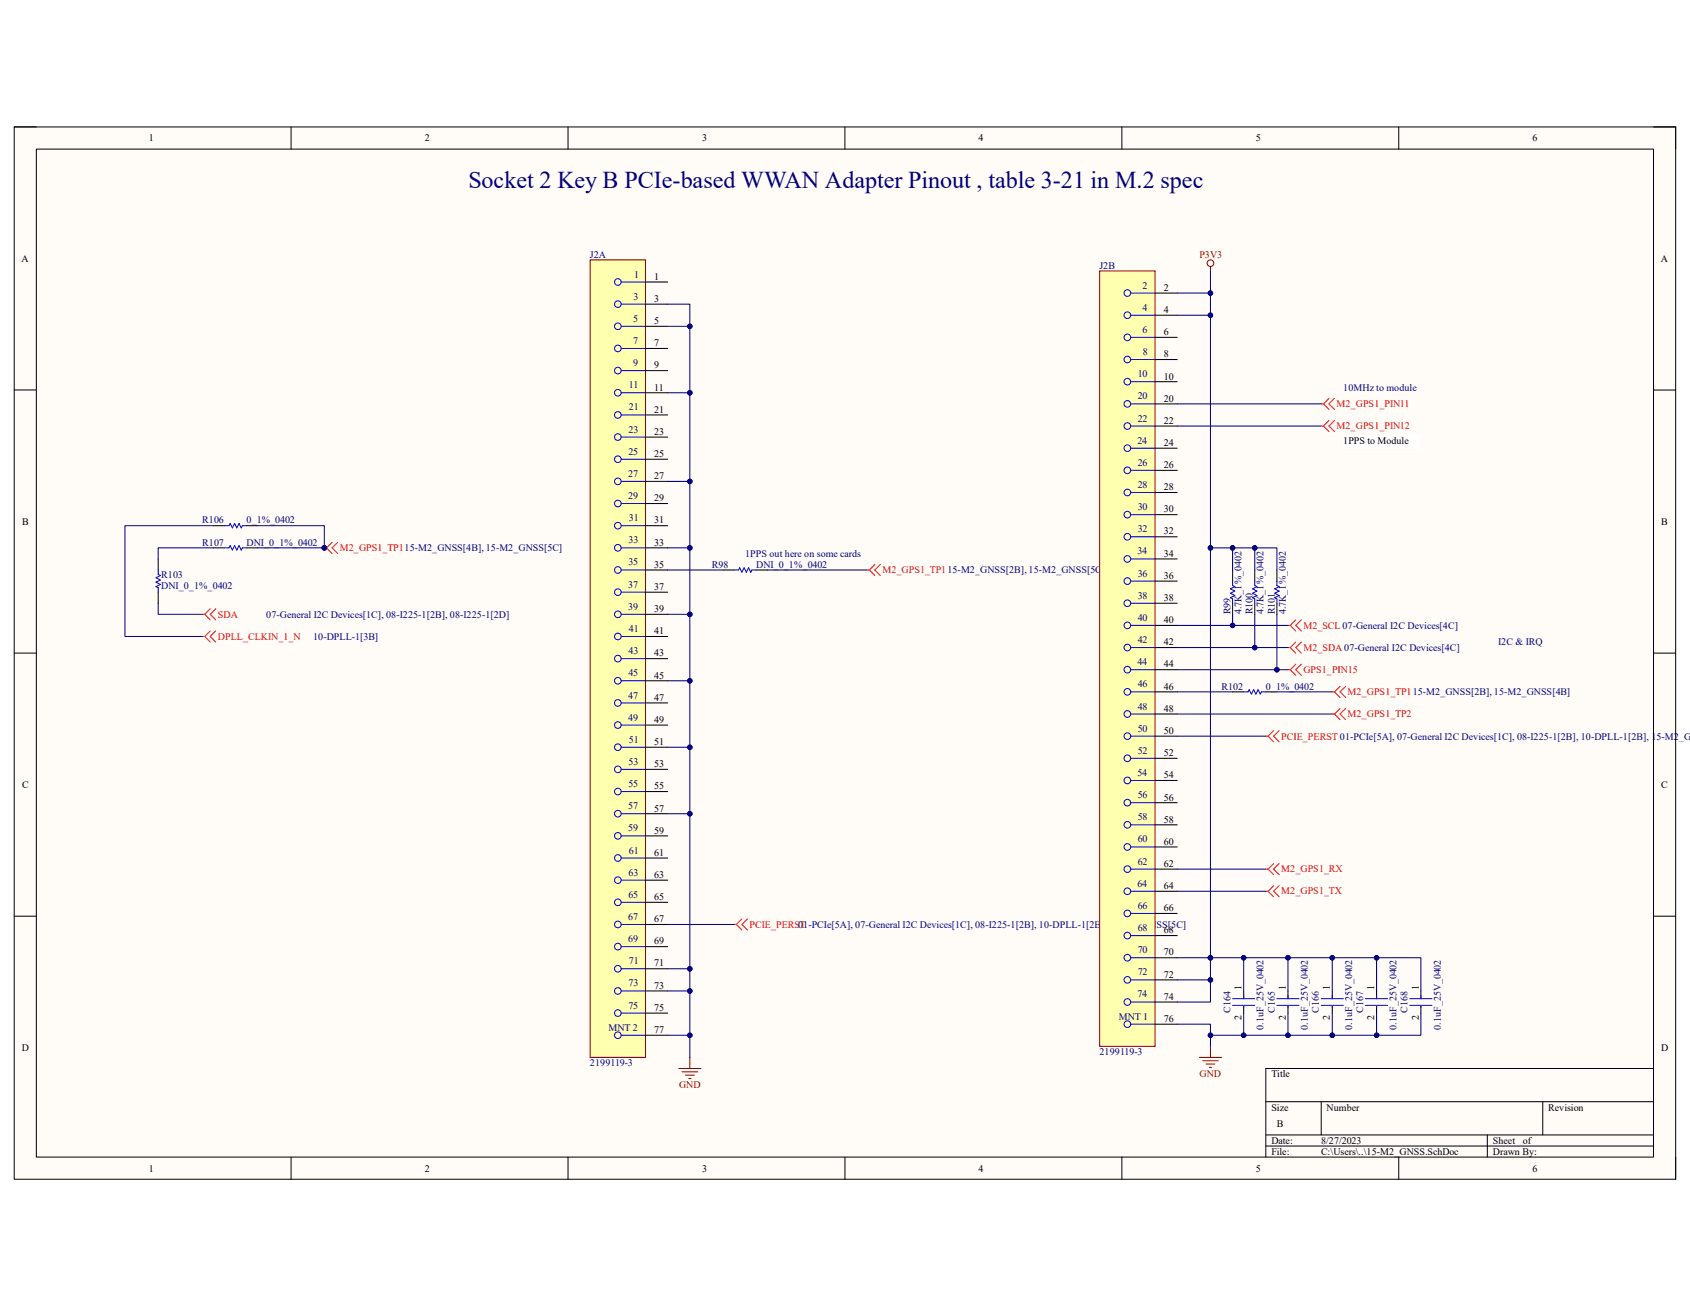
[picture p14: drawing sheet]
<svg xmlns="http://www.w3.org/2000/svg" width="279mm" height="216mm" viewBox="0 0 279 216" stroke-linecap="round" stroke-linejoin="round" font-family="sans-serif">
<defs><g id="words">
<text font-size="4" fill="#000080" x="77.4" y="31.1">Socket 2 Key B PCIe-based WWAN Adapter Pinout , table 3-21 in M.2 spec</text>
<g font-size="1.7">
<text x="24.6" y="23.4">1</text>
<text x="70.2" y="23.4">2</text>
<text x="116.1" y="23.4">3</text>
<text x="161.8" y="23.4">4</text>
<text x="207.6" y="23.4">5</text>
<text x="253.4" y="23.4">6</text>
<text x="3.6" y="43.3">A</text>
<text x="108.2" y="46.2">1</text>
<text x="274.6" y="43.3">A</text>
<text x="108.2" y="49.9">3</text>
<text x="108.2" y="53.6">5</text>
<text x="192.4" y="48.1">2</text>
<text x="192.4" y="51.7">4</text>
<text x="108.2" y="57.2">7</text>
<text x="192.4" y="55.4">6</text>
<text x="192.4" y="59.1">8</text>
<text x="108.2" y="60.9">9</text>
<text x="108.2" y="64.6">11</text>
<text x="192.4" y="62.7">10</text>
<text x="108.2" y="68.2">21</text>
<text x="108.2" y="71.9">23</text>
<text x="192.4" y="66.4">20</text>
<text x="192.4" y="70.1">22</text>
<text x="108.2" y="75.6">25</text>
<text x="192.4" y="73.7">24</text>
<text x="192.4" y="77.4">26</text>
<text x="222.1" y="73.4">1PPS to Module</text>
<text x="108.2" y="79.2">27</text>
<text x="108.2" y="82.9">29</text>
<text x="192.4" y="81">28</text>
<text x="3.6" y="86.7">B</text>
<text x="108.2" y="86.5">31</text>
<text x="192.4" y="84.7">30</text>
<text x="192.4" y="88.3">32</text>
<text x="274.7" y="86.7">B</text>
<text x="108.2" y="90.2">33</text>
<text x="108.2" y="93.9">35</text>
<text x="192.4" y="92">34</text>
<text x="192.4" y="95.7">36</text>
<text x="108.2" y="97.5">37</text>
<text x="108.2" y="101.2">39</text>
<text x="192.4" y="99.4">38</text>
<text x="108.2" y="104.9">41</text>
<text x="192.4" y="103">40</text>
<text x="192.4" y="106.7">42</text>
<text x="108.2" y="108.5">43</text>
<text x="108.2" y="112.2">45</text>
<text x="192.4" y="110.3">44</text>
<text x="108.2" y="115.8">47</text>
<text x="108.2" y="119.5">49</text>
<text x="192.4" y="114">46</text>
<text x="192.4" y="117.6">48</text>
<text x="108.2" y="123.1">51</text>
<text x="192.4" y="121.3">50</text>
<text x="192.4" y="125">52</text>
<text x="3.6" y="130.3">C</text>
<text x="108.2" y="126.8">53</text>
<text x="108.2" y="130.5">55</text>
<text x="192.4" y="128.7">54</text>
<text x="274.7" y="130.3">C</text>
<text x="108.2" y="134.2">57</text>
<text x="108.2" y="137.8">59</text>
<text x="192.4" y="132.3">56</text>
<text x="192.4" y="136">58</text>
<text x="108.2" y="141.5">61</text>
<text x="192.4" y="139.7">60</text>
<text x="192.4" y="143.3">62</text>
<text x="108.2" y="145.1">63</text>
<text x="108.2" y="148.8">65</text>
<text x="192.4" y="147">64</text>
<text x="108.2" y="152.4">67</text>
<text x="192.4" y="150.6">66</text>
<text x="192.4" y="154.3">68</text>
<text x="108.2" y="156.1">69</text>
<text x="108.2" y="159.8">71</text>
<text x="192.4" y="157.9">70</text>
<text x="192.4" y="161.6">72</text>
<text x="108.2" y="163.4">73</text>
<text x="108.2" y="167.1">75</text>
<text x="192.4" y="165.3">74</text>
<text x="205.2" y="163.6" transform="rotate(-90 205.2 163.6)">1</text>
<text x="212.6" y="163.6" transform="rotate(-90 212.6 163.6)">1</text>
<text x="219.9" y="163.6" transform="rotate(-90 219.9 163.6)">1</text>
<text x="227.2" y="163.6" transform="rotate(-90 227.2 163.6)">1</text>
<text x="234.6" y="163.6" transform="rotate(-90 234.6 163.6)">1</text>
<text x="3.6" y="173.7">D</text>
<text x="108.2" y="170.8">77</text>
<text x="192.4" y="169">76</text>
<text x="205.2" y="168.6" transform="rotate(-90 205.2 168.6)">2</text>
<text x="212.6" y="168.6" transform="rotate(-90 212.6 168.6)">2</text>
<text x="219.9" y="168.6" transform="rotate(-90 219.9 168.6)">2</text>
<text x="227.2" y="168.6" transform="rotate(-90 227.2 168.6)">2</text>
<text x="234.6" y="168.6" transform="rotate(-90 234.6 168.6)">2</text>
<text x="274.6" y="173.7">D</text>
<text x="210.2" y="178.1">Title</text>
<text x="210.2" y="183.6">Size</text>
<text x="219.3" y="183.6">Number</text>
<text x="256" y="183.6">Revision</text>
<text x="210.2" y="189.1">Date:</text>
<text x="210.2" y="190.9">File:</text>
<text x="211.1" y="186.4">B</text>
<text x="218.4" y="189.1">8/27/2023</text>
<text x="218.4" y="190.9">C:\Users\..\15-M2_GNSS.SchDoc</text>
<text x="246.8" y="189.1">Sheet</text>
<text x="246.8" y="190.9">Drawn By:</text>
<text x="251.8" y="189.1">of</text>
<text x="24.6" y="193.7">1</text>
<text x="70.2" y="193.7">2</text>
<text x="116.1" y="193.7">3</text>
<text x="161.8" y="193.7">4</text>
<text x="207.6" y="193.7">5</text>
<text x="253.4" y="193.7">6</text>
</g>
<g font-size="1.7" fill="#000080">
<text x="97.5" y="42.6">J2A</text>
<text x="104.8" y="45.9">1</text>
<text x="181.8" y="44.4">J2B</text>
<text x="188.9" y="47.7">2</text>
<text x="104.7" y="53.2">5</text>
<text x="104.7" y="49.5">3</text>
<text x="188.9" y="51.4">4</text>
<text x="104.7" y="56.9">7</text>
<text x="188.9" y="55">6</text>
<text x="188.9" y="58.7">8</text>
<text x="104" y="64.2">11</text>
<text x="104.7" y="60.5">9</text>
<text x="188.1" y="62.4">10</text>
<text x="222.1" y="64.6">10MHz to module</text>
<text x="103.9" y="71.5">23</text>
<text x="104" y="67.9">21</text>
<text x="188.1" y="66">20</text>
<text x="188.1" y="69.7">22</text>
<text x="103.9" y="75.2">25</text>
<text x="188" y="73.4">24</text>
<text x="188.1" y="77">26</text>
<text x="103.8" y="78.8">27</text>
<text x="103.8" y="82.5">29</text>
<text x="188.1" y="80.7">28</text>
<text x="33.4" y="86.5">R106</text>
<text x="40.8" y="86.5">0_1%_0402</text>
<text x="103.9" y="89.8">33</text>
<text x="104" y="86.1">31</text>
<text x="188.1" y="84.3">30</text>
<text x="188.1" y="88">32</text>
<text x="26.7" y="95.5">R103</text>
<text x="33.4" y="90.2">R107</text>
<text x="40.8" y="90.2">DNI_0_1%_0402</text>
<text x="103.9" y="93.5">35</text>
<text x="117.7" y="93.9">R98</text>
<text x="123.2" y="92">1PPS out here on some cards</text>
<text x="125" y="93.9">DNI_0_1%_0402</text>
<text x="188" y="91.7">34</text>
<text x="188.1" y="95.3">36</text>
<text x="26.7" y="97.3">DNI_0_1%_0402</text>
<text x="103.8" y="97.2">37</text>
<text x="103.8" y="100.8">39</text>
<text x="188.1" y="99">38</text>
<text x="203.4" y="101.6" transform="rotate(-90 203.4 101.6)">R99</text>
<text x="205.2" y="101.6" transform="rotate(-90 205.2 101.6)">4.7K_1%_0402</text>
<text x="207.1" y="101.6" transform="rotate(-90 207.1 101.6)">R100</text>
<text x="208.9" y="101.6" transform="rotate(-90 208.9 101.6)">4.7K_1%_0402</text>
<text x="210.7" y="101.6" transform="rotate(-90 210.7 101.6)">R101</text>
<text x="212.6" y="101.6" transform="rotate(-90 212.6 101.6)">4.7K_1%_0402</text>
<text x="44" y="102.1">07-General I2C Devices[1C], 08-I225-1[2B], 08-I225-1[2D]</text>
<text x="51.8" y="105.7">10-DPLL-1[3B]</text>
<text x="104" y="104.5">41</text>
<text x="188.1" y="102.7">40</text>
<text x="188.1" y="106.3">42</text>
<text x="247.7" y="106.7">I2C &amp; IRQ</text>
<text x="103.9" y="111.8">45</text>
<text x="103.9" y="108.2">43</text>
<text x="188" y="110">44</text>
<text x="188.1" y="113.6">46</text>
<text x="103.8" y="115.5">47</text>
<text x="103.8" y="119.1">49</text>
<text x="188.1" y="117.3">48</text>
<text x="201.9" y="114">R102</text>
<text x="209.3" y="114">0_1%_0402</text>
<text x="104" y="122.8">51</text>
<text x="188.1" y="120.9">50</text>
<text x="188.1" y="124.6">52</text>
<text x="103.9" y="130.1">55</text>
<text x="103.9" y="126.4">53</text>
<text x="188" y="128.3">54</text>
<text x="188.1" y="132">56</text>
<text x="103.8" y="133.8">57</text>
<text x="103.8" y="137.5">59</text>
<text x="188.1" y="135.6">58</text>
<text x="104" y="141.1">61</text>
<text x="188.1" y="139.3">60</text>
<text x="188.1" y="142.9">62</text>
<text x="103.9" y="148.4">65</text>
<text x="103.9" y="144.8">63</text>
<text x="188" y="146.6">64</text>
<text x="103.8" y="152.1">67</text>
<text x="103.8" y="155.7">69</text>
<text x="132" y="153.4">01-PCIe[5A], 07-General I2C Devices[1C], 08-I225-1[2B], 10-DPLL-1[2B], 15-M2_GNSS[5C]</text>
<text x="188.1" y="150.2">66</text>
<text x="188.1" y="153.9">68</text>
<text x="104" y="159.4">71</text>
<text x="188.1" y="157.6">70</text>
<text x="188.1" y="161.2">72</text>
<text x="103.9" y="166.8">75</text>
<text x="103.9" y="163.1">73</text>
<text x="188" y="164.9">74</text>
<text x="203.4" y="167.5" transform="rotate(-90 203.4 167.5)">C164</text>
<text x="210.7" y="167.5" transform="rotate(-90 210.7 167.5)">C165</text>
<text x="218.1" y="167.5" transform="rotate(-90 218.1 167.5)">C166</text>
<text x="225.4" y="167.5" transform="rotate(-90 225.4 167.5)">C167</text>
<text x="232.7" y="167.5" transform="rotate(-90 232.7 167.5)">C168</text>
<text x="100.6" y="170.4">MNT 2</text>
<text x="185" y="168.6">MNT 1</text>
<text x="208.9" y="170.2" transform="rotate(-90 208.9 170.2)">0.1uF_25V_0402</text>
<text x="216.2" y="170.2" transform="rotate(-90 216.2 170.2)">0.1uF_25V_0402</text>
<text x="223.6" y="170.2" transform="rotate(-90 223.6 170.2)">0.1uF_25V_0402</text>
<text x="230.9" y="170.2" transform="rotate(-90 230.9 170.2)">0.1uF_25V_0402</text>
<text x="238.2" y="170.2" transform="rotate(-90 238.2 170.2)">0.1uF_25V_0402</text>
<text x="97.5" y="176.3">2199119-3</text>
<text x="181.8" y="174.4">2199119-3</text>
</g>
<g font-size="1.7" fill="#800000">
<text x="198.3" y="42.6">P3V3</text>
<text x="112.3" y="179.9">GND</text>
<text x="198.3" y="178.1">GND</text>
</g>
<g font-size="1.7" fill="#f00">
<text x="221" y="67.3">M2_GPS1_PIN11</text>
<text x="221" y="71">M2_GPS1_PIN12</text>
<text x="56.2" y="91.1">M2_GPS1_TP115-M2_GNSS[4B], 15-M2_GNSS[5C]</text>
<text x="145.9" y="94.8">M2_GPS1_TP115-M2_GNSS[2B], 15-M2_GNSS[5C]</text>
<text x="36" y="102.1">SDA</text>
<text x="36" y="105.7">DPLL_CLKIN_1_N</text>
<text x="215.5" y="103.9">M2_SCL 07-General I2C Devices[4C]</text>
<text x="215.5" y="107.6">M2_SDA 07-General I2C Devices[4C]</text>
<text x="215.5" y="111.3">GPS1_PIN15</text>
<text x="222.8" y="118.6">M2_GPS1_TP2</text>
<text x="222.8" y="114.9">M2_GPS1_TP115-M2_GNSS[2B], 15-M2_GNSS[4B]</text>
<text x="211.8" y="122.3">PCIE_PERST 01-PCIe[5A], 07-General I2C Devices[1C], 08-I225-1[2B], 10-DPLL-1[2B], 15-M2_GN</text>
<text x="211.8" y="144.2">M2_GPS1_RX</text>
<text x="211.8" y="147.9">M2_GPS1_TX</text>
<text x="123.9" y="153.4">PCIE_PERST</text>
</g>
</g></defs>
<path d="M2.3 21h274.7v173.9h-274.7z" fill-rule="evenodd" fill="#fffcf8"/>
<path d="M2.3 21h274.7v173.9h-274.7z" fill="none" stroke="#000" stroke-width=".17"/>
<path d="M6 24.6h267.4v166.7h-267.4z" fill-rule="evenodd" fill="#fffcf8"/>
<g fill="none" stroke="#000" stroke-width=".17">
<path d="M2.3 21h3.7M6 24.6h267.4v166.7h-267.4zM48.1 21v3.6M93.9 21v3.6M139.7 21v3.6M185.5 21v3.6M231.2 21v3.6M273.4 21h3.6v3.6M2.3 64.5h3.7M273.4 64.5h3.6M2.3 108h3.7M273.4 108h3.6"/>
<path d="M2.3 151.5h3.7M273.4 151.5h3.6M273.4 176.6h-64.1v14.7M48.1 191.3v3.6M93.9 191.3v3.6M139.7 191.3v3.6M185.5 191.3v3.6M209.3 182.1h64.1M209.3 187.6h64.1M209.3 189.5h64.1M218.4 182.1v5.5M231.2 191.3v3.6"/>
<path d="M245.9 187.6v3.7M255.1 182.1v5.5M277 191.3v3.6"/>
</g>
<g fill="none" stroke="#800000" stroke-width=".17">
<path d="M200.1 44.1v.7M112.2 176.6h3.7M112.8 177.2h2.5M113.3 177.7h1.5M113.9 178.3h.3M114 174.8v1.8M198.3 174.8h3.7M198.8 175.4h2.6M199.4 175.9h1.5M199.9 176.5h.4M200.1 173v1.8"/>
<circle cx="200.1" cy="43.5" r=".55"/>
</g>
<g fill="none" stroke="#f00" stroke-width=".17">
<path d="M218.4 66.8h.4M218.4 70.4h.4M218.8 66.8l.9 .9M218.8 70.4l.9 .9M219.7 65.8l-.9 1M219.7 69.5l-.9 .9M220.6 65.8l-.9 1 .9 .9M220.6 69.5l-.9 .9 .9 .9M143.3 94.2h.4M143.7 94.2l.9 .9M144.6 93.3l-.9 .9M145.5 93.3l-.9 .9 .9 .9"/>
<path d="M212.9 103.4h.4M212.9 107.1h.4M212.9 110.7h.4M213.3 103.4l.9 .9M213.3 107.1l.9 .9M213.3 110.7l.9 .9M214.2 102.5l-.9 .9M214.2 106.1l-.9 1M214.2 109.8l-.9 .9M215.1 109.8l-.9 .9 .9 .9M215.1 102.5l-.9 .9 .9 .9M215.1 106.1l-.9 1 .9 .9"/>
<path d="M220.3 118h.3M220.6 118l.9 1M221.5 117.1l-.9 .9M222.5 117.1l-1 .9 1 1M209.3 121.7h.3M209.6 121.7l1 .9M210.6 120.8l-1 .9M211.5 120.8l-.9 .9 .9 .9M121.4 152.8h.3M121.7 152.8l1 .9M122.7 151.9l-1 .9M123.6 151.9l-.9 .9 .9 .9"/>
<path d="M209.3 143.7h.3M209.3 147.3h.3M209.6 143.7l1 .9M209.6 147.3l1 1M210.6 142.8l-1 .9M210.6 146.4l-1 .9M211.5 142.8l-.9 .9 .9 .9M211.5 146.4l-.9 .9 .9 1"/>
</g>
<path d="M97.6 43h9.1v131.8h-9.1z" fill-rule="evenodd" fill="#ffffb0"/>
<path d="M97.6 43h9.1v131.8h-9.1z" fill="none" stroke="#800000" stroke-width=".17"/>
<g fill="none" stroke="#00f" stroke-width=".17">
<path d="M102.7 46.6h4M102.7 50.3h4M102.7 53.9h4M102.7 57.6h4M102.7 61.3h4M102.7 64.9h4M102.7 68.6h4M102.7 72.3h4M102.7 75.9h4M102.7 79.6h4M102.7 83.2h4M102.7 86.9h4"/>
<path d="M102.7 90.6h4M102.7 94.2h4M102.7 97.9h4M102.7 101.6h4M102.7 105.2h4M102.7 108.9h4M102.7 112.5h4M102.7 116.2h4M102.7 119.9h4M102.7 123.5h4M102.7 127.2h4M102.7 130.9h4"/>
<path d="M102.7 134.5h4M102.7 138.2h4M102.7 141.8h4M102.7 145.5h4M102.7 149.2h4M102.7 152.8h4M102.7 156.5h4M102.7 160.2h4M102.7 163.8h4M102.7 167.5h4M102.7 171.1h4"/>
<circle cx="102.1" cy="46.6" r=".55"/>
<circle cx="102.1" cy="57.6" r=".55"/>
<circle cx="102.1" cy="50.3" r=".55"/>
<circle cx="102.1" cy="53.9" r=".55"/>
<circle cx="102.1" cy="61.3" r=".55"/>
<circle cx="102.1" cy="64.9" r=".55"/>
<circle cx="102.1" cy="68.6" r=".55"/>
<circle cx="102.1" cy="72.3" r=".55"/>
<circle cx="102.1" cy="75.9" r=".55"/>
<circle cx="102.1" cy="79.6" r=".55"/>
<circle cx="102.1" cy="90.6" r=".55"/>
<circle cx="102.1" cy="86.9" r=".55"/>
<circle cx="102.1" cy="97.9" r=".55"/>
<circle cx="102.1" cy="94.2" r=".55"/>
<circle cx="102.1" cy="83.2" r=".55"/>
<circle cx="102.1" cy="101.6" r=".55"/>
<circle cx="102.1" cy="116.2" r=".55"/>
<circle cx="102.1" cy="119.9" r=".55"/>
<circle cx="102.1" cy="105.2" r=".55"/>
<circle cx="102.1" cy="108.9" r=".55"/>
<circle cx="102.1" cy="112.5" r=".55"/>
<circle cx="102.1" cy="130.9" r=".55"/>
<circle cx="102.1" cy="134.5" r=".55"/>
<circle cx="102.1" cy="138.2" r=".55"/>
<circle cx="102.1" cy="123.5" r=".55"/>
<circle cx="102.1" cy="127.2" r=".55"/>
<circle cx="102.1" cy="156.5" r=".55"/>
<circle cx="102.1" cy="141.8" r=".55"/>
<circle cx="102.1" cy="152.8" r=".55"/>
<circle cx="102.1" cy="145.5" r=".55"/>
<circle cx="102.1" cy="149.2" r=".55"/>
<circle cx="102.1" cy="171.1" r=".55"/>
<circle cx="102.1" cy="160.1" r=".55"/>
<circle cx="102.1" cy="167.5" r=".55"/>
<circle cx="102.1" cy="163.8" r=".55"/>
</g>
<g fill="none" stroke="#000" stroke-width=".17">
<path d="M106.7 46.6h3.7M106.7 50.3h3.7M106.7 53.9h3.7M106.7 57.6h3.7M106.7 61.3h3.7M106.7 64.9h3.7M106.7 68.6h3.7M106.7 72.3h3.7M106.7 75.9h3.7M106.7 79.6h3.7M106.7 83.2h3.7M106.7 86.9h3.7"/>
<path d="M106.7 90.6h3.7M106.7 94.2h3.7M106.7 97.9h3.7M106.7 101.6h3.7M106.7 105.2h3.7M106.7 108.9h3.7M106.7 112.5h3.7M106.7 116.2h3.7M106.7 119.9h3.7M106.7 123.5h3.7M106.7 127.2h3.7M106.7 130.9h3.7"/>
<path d="M106.7 134.5h3.7M106.7 138.2h3.7M106.7 141.8h3.7M106.7 145.5h3.7M106.7 149.2h3.7M106.7 152.8h3.7M106.7 156.5h3.7M106.7 160.2h3.7M106.7 163.8h3.7M106.7 167.5h3.7M106.7 171.1h3.7"/>
</g>
<path d="M181.8 44.8h9.2v128.2h-9.2z" fill-rule="evenodd" fill="#ffffb0"/>
<path d="M181.8 44.8h9.2v128.2h-9.2z" fill="none" stroke="#800000" stroke-width=".17"/>
<g fill="none" stroke="#00f" stroke-width=".17">
<path d="M186.9 48.5h4.1M186.9 52.1h4.1M186.9 55.8h4.1M186.9 59.4h4.1M186.9 63.1h4.1M186.9 66.8h4.1M186.9 70.4h4.1M186.9 74.1h4.1M186.9 77.8h4.1M186.9 81.4h4.1M186.9 85.1h4.1M186.9 88.7h4.1"/>
<path d="M186.9 92.4h4.1M186.9 96.1h4.1M186.9 99.7h4.1M186.9 103.4h4.1M186.9 107.1h4.1M186.9 110.7h4.1M186.9 114.4h4.1M186.9 118h4.1M186.9 121.7h4.1M186.9 125.4h4.1M186.9 129h4.1M186.9 132.7h4.1"/>
<path d="M186.9 136.4h4.1M186.9 140h4.1M186.9 143.7h4.1M186.9 147.3h4.1M186.9 151h4.1M186.9 154.7h4.1M186.9 158.3h4.1M186.9 162h4.1M186.9 165.7h4.1M186.9 169.3h4.1"/>
<circle cx="186.4" cy="48.4" r=".55"/>
<circle cx="186.4" cy="59.4" r=".55"/>
<circle cx="186.4" cy="52.1" r=".55"/>
<circle cx="186.4" cy="55.8" r=".55"/>
<circle cx="186.4" cy="63.1" r=".55"/>
<circle cx="186.4" cy="66.8" r=".55"/>
<circle cx="186.4" cy="74.1" r=".55"/>
<circle cx="186.4" cy="77.8" r=".55"/>
<circle cx="186.4" cy="70.4" r=".55"/>
<circle cx="186.4" cy="85.1" r=".55"/>
<circle cx="186.4" cy="81.4" r=".55"/>
<circle cx="186.4" cy="96.1" r=".55"/>
<circle cx="186.4" cy="92.4" r=".55"/>
<circle cx="186.4" cy="99.7" r=".55"/>
<circle cx="186.4" cy="88.7" r=".55"/>
<circle cx="186.4" cy="118" r=".55"/>
<circle cx="186.4" cy="114.4" r=".55"/>
<circle cx="186.4" cy="110.7" r=".55"/>
<circle cx="186.4" cy="107" r=".55"/>
<circle cx="186.4" cy="103.4" r=".55"/>
<circle cx="186.4" cy="136.4" r=".55"/>
<circle cx="186.4" cy="121.7" r=".55"/>
<circle cx="186.4" cy="132.7" r=".55"/>
<circle cx="186.4" cy="129" r=".55"/>
<circle cx="186.4" cy="125.4" r=".55"/>
<circle cx="186.4" cy="143.7" r=".55"/>
<circle cx="186.4" cy="147.3" r=".55"/>
<circle cx="186.4" cy="140" r=".55"/>
<circle cx="186.4" cy="151" r=".55"/>
<circle cx="186.4" cy="154.7" r=".55"/>
<circle cx="186.4" cy="158.3" r=".55"/>
<circle cx="186.4" cy="162" r=".55"/>
<circle cx="186.4" cy="169.3" r=".55"/>
<circle cx="186.4" cy="165.6" r=".55"/>
</g>
<g fill="none" stroke="#000" stroke-width=".17">
<path d="M191 48.5h3.6M191 52.1h3.6M191 55.8h3.6M191 59.4h3.6M191 63.1h3.6M191 66.8h3.6M191 70.4h3.6M191 74.1h3.6M191 77.8h3.6M191 81.4h3.6M191 85.1h3.6M191 88.7h3.6"/>
<path d="M191 92.4h3.6M191 96.1h3.6M191 99.7h3.6M191 103.4h3.6M191 107.1h3.6M191 110.7h3.6M191 114.4h3.6M191 118h3.6M191 121.7h3.6M191 125.4h3.6M191 129h3.6M191 132.7h3.6"/>
<path d="M191 136.4h3.6M191 140h3.6M191 143.7h3.6M191 147.3h3.6M191 151h3.6M191 154.7h3.6M191 158.3h3.6M191 162h3.6M191 165.7h3.6M191 169.3h3.6"/>
</g>
<path d="M222.1 71.9h12.7v2.2h-12.7z" fill-rule="evenodd" fill="#fff"/>
<path d="M222.1 71.9h12.7v2.2h-12.7z" fill="none" stroke="#fff" stroke-width=".17"/>
<g fill="none" stroke="#000" stroke-width=".17">
<path d="M119.5 94.2h1.9M125 94.2h1.9M203.8 94.2v1.9M203.8 99.7v1.9M207.4 94.2v1.9M207.4 99.7v1.9M211.1 94.2v1.9M211.1 99.7v1.9M203.8 114.4h1.8M209.3 114.4h1.8M205.6 163.8v1.3M205.6 166.4v1.1"/>
<path d="M212.9 163.8v1.3M212.9 166.4v1.1M220.3 163.8v1.3M220.3 166.4v1.1M227.6 163.8v1.3M227.6 166.4v1.1M234.9 163.8v1.3M234.9 166.4v1.1"/>
</g>
<g fill="none" stroke="#00f" stroke-width=".17">
<path d="M121.4 94.2h.7l.2-.3 .4 .7 .3-.7 .4 .7 .4-.7 .3 .7 .2-.4h.7M203.8 96.1v.7l.3 .2-.7 .3 .7 .4-.7 .4 .7 .3-.7 .4 .4 .2v.7M207.4 96.1v.7l.4 .2-.7 .3 .7 .4-.7 .4 .7 .3-.7 .4 .3 .2v.7M211.1 96.1v.7l.4 .2-.8 .3 .8 .4-.8 .4 .8 .3-.8 .4 .4 .2v.7M205.6 114.4h.7l.2-.4 .4 .7 .4-.7 .3 .7 .4-.7 .4 .7 .1-.3h.8M203.8 165.1h3.6M203.8 166.2h3.6M205.6 164.5v.6M205.6 166.4v.2M211.1 165.1h3.7M211.1 166.2h3.7M212.9 164.5v.6"/>
<path d="M212.9 166.4v.2M218.4 165.1h3.7M218.4 166.2h3.7M220.3 164.5v.6M220.3 166.4v.2M225.8 165.1h3.6M225.8 166.2h3.6M227.6 164.5v.6M227.6 166.4v.2M233.1 165.1h3.6M233.1 166.2h3.6M234.9 164.5v.6"/>
<path d="M234.9 166.4v.2"/>
</g>
<path d="M53.6 90.6h.4M54 90.6l.9 .9M54.9 89.7l-.9 .9M55.8 89.7l-.9 .9 .9 .9M220.3 114.4h.3M220.6 114.4l.9 .9M221.5 113.5l-.9 .9M222.5 113.5l-1 .9 1 .9" fill="none" stroke="#f00" stroke-width=".17"/>
<circle cx="53.6" cy="90.6" r=".37" fill="#000080"/>
<g fill="none" stroke="#000080" stroke-width=".17">
<path d="M110.4 53.9h3.6"/>
<circle cx="53.6" cy="90.6" r=".36"/>
</g>
<path d="M35.3 90.6h1.8M40.8 90.6h1.8" fill="none" stroke="#000" stroke-width=".17"/>
<path d="M37.1 90.6h.8l.2-.4 .3 .7 .4-.7 .4 .7 .3-.7 .4 .7 .2-.3h.7" fill="none" stroke="#00f" stroke-width=".17"/>
<path d="M33.5 101.6h.3M33.8 101.6l1 .9M34.8 100.6l-1 1M35.7 100.6l-.9 1 .9 .9" fill="none" stroke="#f00" stroke-width=".17"/>
<circle cx="114" cy="53.9" r=".37" fill="#000080"/>
<g fill="none" stroke="#000080" stroke-width=".17">
<path d="M110.4 64.9h3.6"/>
<circle cx="114" cy="53.9" r=".36"/>
</g>
<circle cx="114" cy="64.9" r=".37" fill="#000080"/>
<g fill="none" stroke="#000080" stroke-width=".17">
<path d="M110.4 79.6h3.6"/>
<circle cx="114" cy="64.9" r=".36"/>
</g>
<circle cx="114" cy="79.6" r=".37" fill="#000080"/>
<g fill="none" stroke="#000080" stroke-width=".17">
<path d="M110.4 90.6h3.6"/>
<circle cx="114" cy="79.6" r=".36"/>
</g>
<circle cx="114" cy="90.6" r=".37" fill="#000080"/>
<g fill="none" stroke="#000080" stroke-width=".17">
<path d="M110.4 101.6h3.6"/>
<circle cx="114" cy="90.6" r=".36"/>
</g>
<circle cx="114" cy="101.6" r=".37" fill="#000080"/>
<g fill="none" stroke="#000080" stroke-width=".17">
<path d="M110.4 112.5h3.6"/>
<circle cx="114" cy="101.6" r=".36"/>
</g>
<circle cx="114" cy="112.5" r=".37" fill="#000080"/>
<g fill="none" stroke="#000080" stroke-width=".17">
<path d="M110.4 123.5h3.6"/>
<circle cx="114" cy="112.5" r=".36"/>
</g>
<circle cx="114" cy="123.5" r=".37" fill="#000080"/>
<g fill="none" stroke="#000080" stroke-width=".17">
<path d="M110.4 134.5h3.6"/>
<circle cx="114" cy="123.5" r=".36"/>
</g>
<circle cx="114" cy="134.5" r=".37" fill="#000080"/>
<g fill="none" stroke="#000080" stroke-width=".17">
<path d="M110.4 160.2h3.6"/>
<circle cx="114" cy="134.5" r=".36"/>
</g>
<circle cx="114" cy="160.1" r=".37" fill="#000080"/>
<g fill="none" stroke="#000080" stroke-width=".17">
<path d="M110.4 163.8h3.6"/>
<circle cx="114" cy="160.2" r=".36"/>
</g>
<circle cx="114" cy="163.8" r=".37" fill="#000080"/>
<g fill="none" stroke="#000080" stroke-width=".17">
<path d="M200.1 44.8v3.7h-5.5"/>
<circle cx="114" cy="163.8" r=".36"/>
</g>
<circle cx="200.1" cy="48.5" r=".36" fill="#000080"/>
<g fill="none" stroke="#000080" stroke-width=".17">
<path d="M200.1 48.5v3.6h-5.5"/>
<circle cx="200.1" cy="48.5" r=".36"/>
</g>
<circle cx="200.1" cy="52.1" r=".36" fill="#000080"/>
<circle cx="200.1" cy="52.1" r=".36" fill="none" stroke="#000080" stroke-width=".17"/>
<circle cx="200.1" cy="48.5" r=".36" fill="#000080"/>
<g fill="none" stroke="#000080" stroke-width=".17">
<path d="M200.1 158.3v3.7h-5.5"/>
<circle cx="200.1" cy="48.5" r=".36"/>
</g>
<circle cx="200.1" cy="162" r=".37" fill="#000080"/>
<circle cx="200.1" cy="162" r=".36" fill="none" stroke="#000080" stroke-width=".17"/>
<circle cx="200.1" cy="158.3" r=".37" fill="#000080"/>
<g fill="none" stroke="#000080" stroke-width=".17">
<path d="M200.1 162v3.7h-5.5"/>
<circle cx="200.1" cy="158.3" r=".36"/>
</g>
<circle cx="200.1" cy="162" r=".37" fill="#000080"/>
<g fill="none" stroke="#000080" stroke-width=".17">
<path d="M110.4 171.1h3.6"/>
<circle cx="200.1" cy="162" r=".36"/>
</g>
<circle cx="114" cy="171.1" r=".37" fill="#000080"/>
<g fill="none" stroke="#000080" stroke-width=".17">
<path d="M110.4 94.2h9.1M126.9 94.2h16.4M200.1 90.6h3.7v3.6M194.6 114.4h9.2M194.6 118h25.7M211.1 114.4h9.2M194.6 121.7h14.7M110.4 152.8h11M194.6 143.7h14.7M194.6 147.3h14.7"/>
<circle cx="114" cy="171.1" r=".36"/>
</g>
<circle cx="203.8" cy="90.6" r=".37" fill="#000080"/>
<circle cx="203.8" cy="90.6" r=".36" fill="none" stroke="#000080" stroke-width=".17"/>
<circle cx="200.1" cy="90.6" r=".37" fill="#000080"/>
<g fill="none" stroke="#000080" stroke-width=".17">
<path d="M203.8 90.6h3.6v3.6"/>
<circle cx="200.1" cy="90.6" r=".36"/>
</g>
<circle cx="203.8" cy="90.6" r=".37" fill="#000080"/>
<circle cx="203.8" cy="90.6" r=".36" fill="none" stroke="#000080" stroke-width=".17"/>
<circle cx="207.4" cy="90.6" r=".37" fill="#000080"/>
<g fill="none" stroke="#000080" stroke-width=".17">
<path d="M207.4 90.6h3.7v3.6"/>
<circle cx="207.4" cy="90.6" r=".36"/>
</g>
<circle cx="207.4" cy="90.6" r=".37" fill="#000080"/>
<g fill="none" stroke="#000080" stroke-width=".17">
<path d="M211.1 101.6v9.1"/>
<circle cx="207.4" cy="90.6" r=".36"/>
</g>
<circle cx="211.1" cy="110.7" r=".36" fill="#000080"/>
<g fill="none" stroke="#000080" stroke-width=".17">
<path d="M207.4 101.6v5.5"/>
<circle cx="211.1" cy="110.7" r=".36"/>
</g>
<circle cx="207.4" cy="107.1" r=".36" fill="#000080"/>
<g fill="none" stroke="#000080" stroke-width=".17">
<path d="M203.8 101.6v1.8"/>
<circle cx="207.4" cy="107.1" r=".36"/>
</g>
<circle cx="203.8" cy="103.4" r=".37" fill="#000080"/>
<g fill="none" stroke="#000080" stroke-width=".17">
<path d="M110.4 50.3h3.6v124.5"/>
<circle cx="203.8" cy="103.4" r=".36"/>
</g>
<circle cx="114" cy="171.1" r=".37" fill="#000080"/>
<circle cx="114" cy="171.1" r=".36" fill="none" stroke="#000080" stroke-width=".17"/>
<circle cx="114" cy="163.8" r=".37" fill="#000080"/>
<circle cx="114" cy="163.8" r=".36" fill="none" stroke="#000080" stroke-width=".17"/>
<circle cx="114" cy="160.1" r=".37" fill="#000080"/>
<circle cx="114" cy="160.2" r=".36" fill="none" stroke="#000080" stroke-width=".17"/>
<circle cx="114" cy="134.5" r=".37" fill="#000080"/>
<circle cx="114" cy="134.5" r=".36" fill="none" stroke="#000080" stroke-width=".17"/>
<circle cx="114" cy="123.5" r=".37" fill="#000080"/>
<circle cx="114" cy="123.5" r=".36" fill="none" stroke="#000080" stroke-width=".17"/>
<circle cx="114" cy="112.5" r=".37" fill="#000080"/>
<circle cx="114" cy="112.5" r=".36" fill="none" stroke="#000080" stroke-width=".17"/>
<circle cx="114" cy="101.6" r=".37" fill="#000080"/>
<circle cx="114" cy="101.6" r=".36" fill="none" stroke="#000080" stroke-width=".17"/>
<circle cx="114" cy="90.6" r=".37" fill="#000080"/>
<circle cx="114" cy="90.6" r=".36" fill="none" stroke="#000080" stroke-width=".17"/>
<circle cx="114" cy="79.6" r=".37" fill="#000080"/>
<circle cx="114" cy="79.6" r=".36" fill="none" stroke="#000080" stroke-width=".17"/>
<circle cx="114" cy="64.9" r=".37" fill="#000080"/>
<circle cx="114" cy="64.9" r=".36" fill="none" stroke="#000080" stroke-width=".17"/>
<circle cx="114" cy="53.9" r=".37" fill="#000080"/>
<g fill="none" stroke="#000080" stroke-width=".17">
<path d="M200.1 158.3h5.5v5.5"/>
<circle cx="114" cy="53.9" r=".36"/>
</g>
<circle cx="200.1" cy="158.3" r=".37" fill="#000080"/>
<circle cx="200.1" cy="158.3" r=".36" fill="none" stroke="#000080" stroke-width=".17"/>
<circle cx="205.6" cy="158.3" r=".37" fill="#000080"/>
<g fill="none" stroke="#000080" stroke-width=".17">
<path d="M205.6 158.3h7.3v5.5"/>
<circle cx="205.6" cy="158.3" r=".36"/>
</g>
<circle cx="205.6" cy="158.3" r=".37" fill="#000080"/>
<circle cx="205.6" cy="158.3" r=".36" fill="none" stroke="#000080" stroke-width=".17"/>
<circle cx="212.9" cy="158.3" r=".37" fill="#000080"/>
<g fill="none" stroke="#000080" stroke-width=".17">
<path d="M212.9 158.3h7.4v5.5"/>
<circle cx="212.9" cy="158.3" r=".36"/>
</g>
<circle cx="212.9" cy="158.3" r=".37" fill="#000080"/>
<circle cx="212.9" cy="158.3" r=".36" fill="none" stroke="#000080" stroke-width=".17"/>
<circle cx="220.3" cy="158.3" r=".37" fill="#000080"/>
<g fill="none" stroke="#000080" stroke-width=".17">
<path d="M220.3 158.3h7.3v5.5"/>
<circle cx="220.3" cy="158.3" r=".36"/>
</g>
<circle cx="220.3" cy="158.3" r=".37" fill="#000080"/>
<circle cx="220.3" cy="158.3" r=".36" fill="none" stroke="#000080" stroke-width=".17"/>
<circle cx="227.6" cy="158.3" r=".37" fill="#000080"/>
<g fill="none" stroke="#000080" stroke-width=".17">
<path d="M227.6 158.3h7.3v5.5"/>
<circle cx="227.6" cy="158.3" r=".36"/>
</g>
<circle cx="227.6" cy="158.3" r=".37" fill="#000080"/>
<g fill="none" stroke="#000080" stroke-width=".17">
<path d="M205.6 167.5v3.6h-5.5"/>
<circle cx="227.6" cy="158.3" r=".36"/>
</g>
<circle cx="205.6" cy="171.1" r=".37" fill="#000080"/>
<circle cx="205.6" cy="171.1" r=".36" fill="none" stroke="#000080" stroke-width=".17"/>
<circle cx="200.1" cy="171.1" r=".37" fill="#000080"/>
<g fill="none" stroke="#000080" stroke-width=".17">
<path d="M212.9 167.5v3.6h-7.3"/>
<circle cx="200.1" cy="171.1" r=".36"/>
</g>
<circle cx="212.9" cy="171.1" r=".37" fill="#000080"/>
<circle cx="212.9" cy="171.1" r=".36" fill="none" stroke="#000080" stroke-width=".17"/>
<circle cx="205.6" cy="171.1" r=".37" fill="#000080"/>
<g fill="none" stroke="#000080" stroke-width=".17">
<path d="M220.3 167.5v3.6"/>
<circle cx="205.6" cy="171.1" r=".36"/>
</g>
<circle cx="220.3" cy="171.1" r=".37" fill="#000080"/>
<g fill="none" stroke="#000080" stroke-width=".17">
<path d="M227.6 167.5v3.6"/>
<circle cx="220.3" cy="171.1" r=".36"/>
</g>
<circle cx="227.6" cy="171.1" r=".37" fill="#000080"/>
<g fill="none" stroke="#000080" stroke-width=".17">
<path d="M194.6 66.8h23.8M194.6 70.4h23.8M194.6 169.3h5.5v3.7"/>
<circle cx="227.6" cy="171.1" r=".36"/>
</g>
<circle cx="200.1" cy="171.1" r=".37" fill="#000080"/>
<g fill="none" stroke="#000080" stroke-width=".17">
<path d="M200.1 52.1v106.2h-5.5"/>
<circle cx="200.1" cy="171.1" r=".36"/>
</g>
<circle cx="200.1" cy="52.1" r=".36" fill="#000080"/>
<circle cx="200.1" cy="52.1" r=".36" fill="none" stroke="#000080" stroke-width=".17"/>
<circle cx="200.1" cy="90.6" r=".37" fill="#000080"/>
<circle cx="200.1" cy="90.6" r=".36" fill="none" stroke="#000080" stroke-width=".17"/>
<circle cx="200.1" cy="158.3" r=".37" fill="#000080"/>
<g fill="none" stroke="#000080" stroke-width=".17">
<path d="M194.6 110.7h18.3"/>
<circle cx="200.1" cy="158.3" r=".36"/>
</g>
<circle cx="211.1" cy="110.7" r=".36" fill="#000080"/>
<g fill="none" stroke="#000080" stroke-width=".17">
<path d="M194.6 107.1h18.3"/>
<circle cx="211.1" cy="110.7" r=".36"/>
</g>
<circle cx="207.4" cy="107.1" r=".36" fill="#000080"/>
<g fill="none" stroke="#000080" stroke-width=".17">
<path d="M194.6 103.4h18.3"/>
<circle cx="207.4" cy="107.1" r=".36"/>
</g>
<circle cx="203.8" cy="103.4" r=".37" fill="#000080"/>
<g fill="none" stroke="#000080" stroke-width=".17">
<path d="M234.9 167.5v3.6h-22"/>
<circle cx="203.8" cy="103.4" r=".36"/>
</g>
<circle cx="227.6" cy="171.1" r=".37" fill="#000080"/>
<circle cx="227.6" cy="171.1" r=".36" fill="none" stroke="#000080" stroke-width=".17"/>
<circle cx="220.3" cy="171.1" r=".37" fill="#000080"/>
<circle cx="220.3" cy="171.1" r=".36" fill="none" stroke="#000080" stroke-width=".17"/>
<circle cx="212.9" cy="171.1" r=".37" fill="#000080"/>
<g fill="none" stroke="#000080" stroke-width=".17">
<path d="M42.6 90.6h11"/>
<circle cx="212.9" cy="171.1" r=".36"/>
</g>
<circle cx="53.6" cy="90.6" r=".37" fill="#000080"/>
<g fill="none" stroke="#000080" stroke-width=".17">
<path d="M42.6 86.9h11v3.7"/>
<circle cx="53.6" cy="90.6" r=".36"/>
</g>
<path d="M35.3 86.9h1.8M40.8 86.9h1.8" fill="none" stroke="#000" stroke-width=".17"/>
<path d="M37.1 86.9h.8l.2-.4 .3 .8 .4-.8 .4 .8 .3-.8 .4 .8 .2-.4h.7" fill="none" stroke="#00f" stroke-width=".17"/>
<circle cx="53.6" cy="90.6" r=".37" fill="#000080"/>
<g fill="none" stroke="#000080" stroke-width=".17">
<path d="M26.2 99.7v1.9h7.3M35.3 86.9h-14.6v18.3h12.8M35.3 90.6h-9.1v1.8"/>
<circle cx="53.6" cy="90.6" r=".36"/>
</g>
<path d="M33.5 105.2h.3M33.8 105.2l1 .9M34.8 104.3l-1 .9M35.7 104.3l-.9 .9 .9 .9" fill="none" stroke="#f00" stroke-width=".17"/>
<path d="M26.2 92.4v1.8M26.2 97.9v1.8" fill="none" stroke="#000" stroke-width=".17"/>
<path d="M26.2 94.2v.8l.3 .1-.7 .4 .7 .4-.7 .3 .7 .4-.7 .4 .4 .2v.7" fill="none" stroke="#00f" stroke-width=".17"/>
<use href="#words"/>
</svg>
